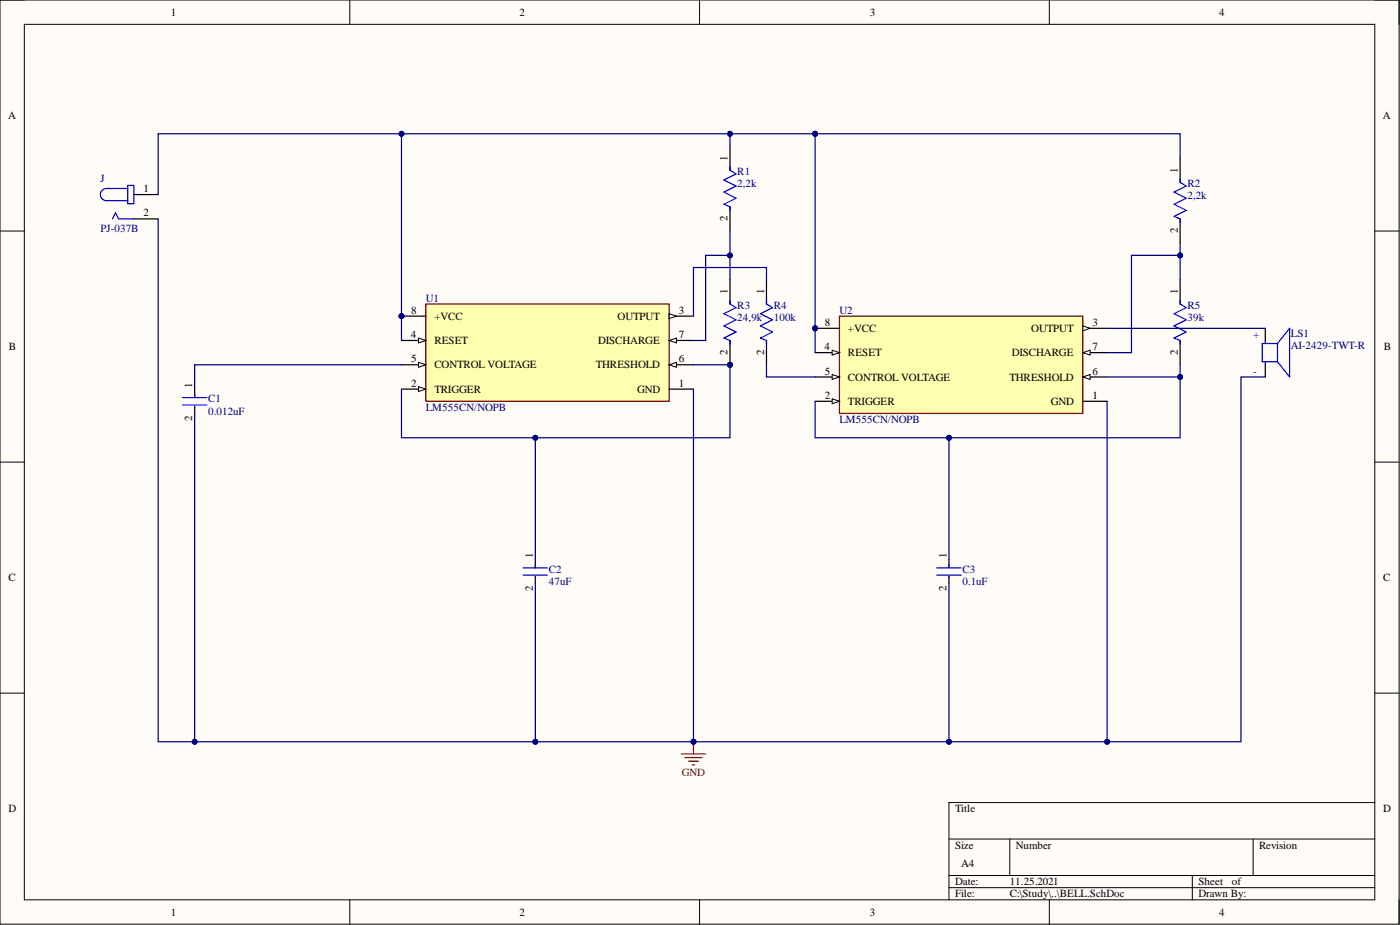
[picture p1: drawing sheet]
<svg xmlns="http://www.w3.org/2000/svg" width="292mm" height="193mm" viewBox="0 0 292 193" stroke-linecap="round" stroke-linejoin="round" font-family="sans-serif">
<defs><g id="words">
<g font-size="2.3">
<text x="35.6" y="3.3">1</text>
<text x="108.4" y="3.3">2</text>
<text x="181.5" y="3.3">3</text>
<text x="254.3" y="3.3">4</text>
<text x="1.7" y="24.9">A</text>
<text x="288.5" y="24.9">A</text>
<text x="151.8" y="33.5" transform="rotate(-90 151.8 33.5)">1</text>
<text x="30" y="40.1">1</text>
<text x="245.7" y="36" transform="rotate(-90 245.7 36)">1</text>
<text x="30" y="45.2">2</text>
<text x="151.8" y="46.2" transform="rotate(-90 151.8 46.2)">2</text>
<text x="245.7" y="48.7" transform="rotate(-90 245.7 48.7)">2</text>
<text x="85.8" y="65.4">8</text>
<text x="141.6" y="65.4">3</text>
<text x="151.8" y="61.4" transform="rotate(-90 151.8 61.4)">1</text>
<text x="159.4" y="61.4" transform="rotate(-90 159.4 61.4)">1</text>
<text x="245.7" y="61.4" transform="rotate(-90 245.7 61.4)">1</text>
<text x="85.7" y="70.5">4</text>
<text x="90.6" y="66.7">+VCC</text>
<text x="90.6" y="71.8">RESET</text>
<text x="124.8" y="71.8">DISCHARGE</text>
<text x="128.9" y="66.7">OUTPUT</text>
<text x="141.6" y="70.5">7</text>
<text x="172.1" y="68">8</text>
<text x="176.9" y="69.3">+VCC</text>
<text x="215.2" y="69.3">OUTPUT</text>
<text x="228" y="68">3</text>
<text x="1.9" y="73.1">B</text>
<text x="85.8" y="75.6">5</text>
<text x="90.6" y="76.9">CONTROL VOLTAGE</text>
<text x="124.3" y="76.9">THRESHOLD</text>
<text x="141.6" y="75.6">6</text>
<text x="151.8" y="74.1" transform="rotate(-90 151.8 74.1)">2</text>
<text x="159.4" y="74.1" transform="rotate(-90 159.4 74.1)">2</text>
<text x="172" y="73.1">4</text>
<text x="176.9" y="74.3">RESET</text>
<text x="211.1" y="74.3">DISCHARGE</text>
<text x="228" y="73.1">7</text>
<text x="245.7" y="74.1" transform="rotate(-90 245.7 74.1)">2</text>
<text x="288.7" y="73.1">B</text>
<text x="40.1" y="80.9" transform="rotate(-90 40.1 80.9)">1</text>
<text x="85.8" y="80.7">2</text>
<text x="90.6" y="81.9">TRIGGER</text>
<text x="132.9" y="81.9">GND</text>
<text x="141.6" y="80.7">1</text>
<text x="172.1" y="78.1">5</text>
<text x="172.1" y="83.2">2</text>
<text x="176.9" y="79.4">CONTROL VOLTAGE</text>
<text x="210.6" y="79.4">THRESHOLD</text>
<text x="228" y="78.1">6</text>
<text x="228" y="83.2">1</text>
<text x="40.1" y="87.8" transform="rotate(-90 40.1 87.8)">2</text>
<text x="176.9" y="84.5">TRIGGER</text>
<text x="219.2" y="84.5">GND</text>
<text x="111.2" y="116.4" transform="rotate(-90 111.2 116.4)">1</text>
<text x="197.5" y="116.4" transform="rotate(-90 197.5 116.4)">1</text>
<text x="1.8" y="121.3">C</text>
<text x="111.2" y="123.3" transform="rotate(-90 111.2 123.3)">2</text>
<text x="197.5" y="123.3" transform="rotate(-90 197.5 123.3)">2</text>
<text x="288.6" y="121.3">C</text>
<text x="1.8" y="169.5">D</text>
<text x="199.3" y="169.5">Title</text>
<text x="288.6" y="169.5">D</text>
<text x="199.3" y="177.1">Size</text>
<text x="212" y="177.1">Number</text>
<text x="262.7" y="177.1">Revision</text>
<text x="199.3" y="184.7">Date:</text>
<text x="200.5" y="180.9">A4</text>
<text x="210.7" y="184.7">11.25.2021</text>
<text x="250" y="184.7">Sheet</text>
<text x="257" y="184.7">of</text>
<text x="35.6" y="191">1</text>
<text x="108.4" y="191">2</text>
<text x="181.5" y="191">3</text>
<text x="199.3" y="187.2">File:</text>
<text x="210.7" y="187.2">C:\Study\..\BELL.SchDoc</text>
<text x="250" y="187.2">Drawn By:</text>
<text x="254.3" y="191">4</text>
</g>
<g font-size="2.3" fill="#000080">
<text x="21" y="38">J</text>
<text x="153.8" y="36.5">R1</text>
<text x="153.8" y="39.1">2,2k</text>
<text x="247.7" y="39.1">R2</text>
<text x="247.7" y="41.6">2,2k</text>
<text x="21" y="48.5">PJ-037B</text>
<text x="88.8" y="62.9">U1</text>
<text x="153.8" y="64.4">R3</text>
<text x="161.4" y="64.4">R4</text>
<text x="175.2" y="65.4">U2</text>
<text x="247.7" y="64.4">R5</text>
<text x="153.8" y="67">24,9k</text>
<text x="161.4" y="67">100k</text>
<text x="247.7" y="67">39k</text>
<text x="261.5" y="70.5">+</text>
<text x="269.3" y="70.3">LS1</text>
<text x="269.3" y="72.8">AI-2429-TWT-R</text>
<text x="43.4" y="84">C1</text>
<text x="261.5" y="78.1">-</text>
<text x="43.4" y="86.5">0.012uF</text>
<text x="88.8" y="85.7">LM555CN/NOPB</text>
<text x="175.2" y="88.3">LM555CN/NOPB</text>
<text x="114.5" y="119.5">C2</text>
<text x="200.8" y="119.5">C3</text>
<text x="114.5" y="122">47uF</text>
<text x="200.8" y="122">0.1uF</text>
</g>
<text font-size="2.3" fill="#800000" x="142.2" y="161.8">GND</text>
</g></defs>
<path d="M0 0h291.9v192.8h-291.9z" fill-rule="evenodd" fill="#fffcf8"/>
<path d="M0 0h291.9v192.8h-291.9z" fill="none" stroke="#000" stroke-width=".21"/>
<path d="M5.1 5.1h281.7v182.6h-281.7z" fill-rule="evenodd" fill="#fffcf8"/>
<g fill="none" stroke="#000" stroke-width=".21">
<path d="M0 0h5.1M5.1 5.1h281.7v182.6h-281.7zM73 0v5.1M146 0v5.1M218.9 0v5.1M286.8 0h5.1v5.1M0 48.2h5.1M286.8 48.2h5.1M0 96.4h5.1M286.8 96.4h5.1M0 144.6h5.1M286.8 144.6h5.1"/>
<path d="M198 175h88.8M210.7 175v7.6M261.5 175v7.6M286.8 167.4h-88.8v20.3M73 187.7v5.1M146 187.7v5.1M198 182.6h88.8M198 185.2h88.8M218.9 187.7v5.1M248.8 182.6v5.1M291.9 187.7v5.1"/>
</g>
<path d="M26.7 39.3h-4.5a1.27 1.27 0 0 0-1.3 1.3 1.27 1.27 0 0 0 1.3 1.3h4.5M26.7 38.7h1.2v3.8h-1.2zM23.5 45.7l.6-1.3 .6 1.3h3.2" fill="none" stroke="#00f" stroke-width=".25"/>
<path d="M27.9 40.6h5.1M27.9 45.7h5.1" fill="none" stroke="#000" stroke-width=".25"/>
<circle cx="83.8" cy="66" r=".51" fill="#000080"/>
<circle cx="83.8" cy="66" r=".51" fill="none" stroke="#000080" stroke-width=".21"/>
<path d="M88.8 63.4h50.8v20.3h-50.8z" fill-rule="evenodd" fill="#ffffb0"/>
<path d="M88.8 63.4h50.8v20.3h-50.8z" fill="none" stroke="#800000" stroke-width=".25"/>
<path d="M83.8 66h5" fill="none" stroke="#000" stroke-width=".25"/>
<circle cx="83.8" cy="66" r=".51" fill="#000080"/>
<circle cx="83.8" cy="66" r=".51" fill="none" stroke="#000080" stroke-width=".21"/>
<path d="M83.8 76.1h5" fill="none" stroke="#000" stroke-width=".25"/>
<path d="M87.3 75.6l1.5 .5-1.5 .5z" fill="#f8fcff"/>
<path d="M87.3 75.6l1.5 .5-1.5 .5z" fill="none" stroke="#000" stroke-width=".21"/>
<path d="M139.6 71h5.1" fill="none" stroke="#000" stroke-width=".25"/>
<path d="M139.6 71l1.5-.5v1z" fill="#f8fcff"/>
<path d="M139.6 71l1.5-.5v1z" fill="none" stroke="#000" stroke-width=".21"/>
<path d="M139.6 66h5.1" fill="none" stroke="#000" stroke-width=".25"/>
<path d="M139.6 65.4l1.5 .6-1.5 .5z" fill="#f8fcff"/>
<path d="M139.6 65.4l1.5 .6-1.5 .5z" fill="none" stroke="#000" stroke-width=".21"/>
<path d="M83.8 71h5" fill="none" stroke="#000" stroke-width=".25"/>
<path d="M87.3 70.5l1.5 .5-1.5 .5z" fill="#f8fcff"/>
<path d="M87.3 70.5l1.5 .5-1.5 .5z" fill="none" stroke="#000" stroke-width=".21"/>
<path d="M139.6 76.1h5.1" fill="none" stroke="#000" stroke-width=".25"/>
<path d="M139.6 76.1l1.5-.5v1z" fill="#f8fcff"/>
<path d="M139.6 76.1l1.5-.5v1z" fill="none" stroke="#000" stroke-width=".21"/>
<path d="M83.8 81.2h5" fill="none" stroke="#000" stroke-width=".25"/>
<path d="M87.3 80.7l1.5 .5-1.5 .5z" fill="#f8fcff"/>
<path d="M87.3 80.7l1.5 .5-1.5 .5z" fill="none" stroke="#000" stroke-width=".21"/>
<path d="M139.6 81.2h5.1" fill="none" stroke="#000" stroke-width=".25"/>
<circle cx="170.1" cy="68.5" r=".51" fill="#000080"/>
<circle cx="170.1" cy="68.5" r=".51" fill="none" stroke="#000080" stroke-width=".21"/>
<path d="M175.2 66h50.7v20.3h-50.7z" fill-rule="evenodd" fill="#ffffb0"/>
<path d="M175.2 66h50.7v20.3h-50.7z" fill="none" stroke="#800000" stroke-width=".25"/>
<path d="M170.1 68.5h5.1" fill="none" stroke="#000" stroke-width=".25"/>
<circle cx="170.1" cy="68.5" r=".51" fill="#000080"/>
<circle cx="170.1" cy="68.5" r=".51" fill="none" stroke="#000080" stroke-width=".21"/>
<path d="M170.1 78.6h5.1" fill="none" stroke="#000" stroke-width=".25"/>
<path d="M173.6 78.1l1.6 .5-1.6 .5z" fill="#f8fcff"/>
<path d="M173.6 78.1l1.6 .5-1.6 .5z" fill="none" stroke="#000" stroke-width=".21"/>
<path d="M225.9 73.6h5.1" fill="none" stroke="#000" stroke-width=".25"/>
<path d="M225.9 73.6l1.5-.5v1z" fill="#f8fcff"/>
<path d="M225.9 73.6l1.5-.5v1z" fill="none" stroke="#000" stroke-width=".21"/>
<path d="M225.9 68.5h5.1" fill="none" stroke="#000" stroke-width=".25"/>
<path d="M225.9 68l1.5 .5-1.5 .5z" fill="#f8fcff"/>
<path d="M225.9 68l1.5 .5-1.5 .5z" fill="none" stroke="#000" stroke-width=".21"/>
<path d="M170.1 73.6h5.1" fill="none" stroke="#000" stroke-width=".25"/>
<path d="M173.6 73.1l1.6 .5-1.6 .5z" fill="#f8fcff"/>
<path d="M173.6 73.1l1.6 .5-1.6 .5z" fill="none" stroke="#000" stroke-width=".21"/>
<path d="M225.9 78.6h5.1" fill="none" stroke="#000" stroke-width=".25"/>
<path d="M225.9 78.6l1.5-.5v1z" fill="#f8fcff"/>
<path d="M225.9 78.6l1.5-.5v1z" fill="none" stroke="#000" stroke-width=".21"/>
<path d="M170.1 83.7h5.1" fill="none" stroke="#000" stroke-width=".25"/>
<path d="M173.6 83.2l1.6 .5-1.6 .5z" fill="#f8fcff"/>
<path d="M173.6 83.2l1.6 .5-1.6 .5z" fill="none" stroke="#000" stroke-width=".21"/>
<path d="M159.9 58.3v5.1M159.9 71v5.1M40.6 81.2v1.8M40.6 84.7v1.6M225.9 83.7h5.1M111.7 116.7v1.8M198 116.7v1.8M111.7 120.2v1.6M198 120.2v1.6" fill="none" stroke="#000" stroke-width=".25"/>
<g fill="none" stroke="#00f" stroke-width=".25">
<path d="M159.9 62.7v.7l1.3 .8-2.5 1.2 2.5 1.3-2.5 1.3 2.5 1.3-2.5 1.2 1.2 .5v.8M38.1 83h5.1M38.1 84.5h5.1M40.6 82.2v.8M40.6 84.7v.3M109.2 118.5h5M109.2 120h5M111.7 117.7v.8M195.5 118.5h5M195.5 120h5M198 117.7v.8M111.7 120.2v.3"/>
<path d="M198 120.2v.3"/>
</g>
<path d="M142.2 157.3h5M142.9 158h3.6M143.7 158.8h2M144.4 159.6h.5M144.7 154.7v2.6" fill="none" stroke="#800000" stroke-width=".25"/>
<circle cx="144.7" cy="154.7" r=".51" fill="#000080"/>
<circle cx="144.7" cy="154.7" r=".51" fill="none" stroke="#000080" stroke-width=".21"/>
<path d="M152.3 30.4v5.1M152.3 43.1v5.1" fill="none" stroke="#000" stroke-width=".25"/>
<path d="M152.3 34.8v.7l1.3 .8-2.6 1.2 2.6 1.3-2.6 1.3 2.6 1.3-2.6 1.2 1.3 .5v.8" fill="none" stroke="#00f" stroke-width=".25"/>
<circle cx="152.3" cy="76.1" r=".51" fill="#000080"/>
<circle cx="152.3" cy="76.1" r=".51" fill="none" stroke="#000080" stroke-width=".21"/>
<path d="M152.3 58.3v5.1M152.3 71v5.1" fill="none" stroke="#000" stroke-width=".25"/>
<circle cx="152.3" cy="76.1" r=".51" fill="#000080"/>
<circle cx="152.3" cy="76.1" r=".51" fill="none" stroke="#000080" stroke-width=".21"/>
<path d="M246.2 37.3v.8l1.3 .7-2.5 1.3 2.5 1.3-2.5 1.2 2.5 1.3-2.5 1.3 1.2 .5v.7M152.3 62.7v.7l1.3 .8-2.6 1.2 2.6 1.3-2.6 1.3 2.6 1.3-2.6 1.2 1.3 .5v.8M246.2 62.7v.7l1.3 .8-2.5 1.2 2.5 1.3-2.5 1.3 2.5 1.3-2.5 1.2 1.2 .5v.8M264 71v.7M264 75.5v.6M266.5 71.7h-3.1v3.8h3.1M266.5 71.7v3.8M266.5 71.7l2.6-3.2v10.1l-2.6-3.1" fill="none" stroke="#00f" stroke-width=".25"/>
<path d="M246.2 33v5.1M246.2 45.7v5M246.2 58.3v5.1M246.2 71v5.1M264 68.5v2.5M264 76.1v2.5" fill="none" stroke="#000" stroke-width=".25"/>
<path d="M33 45.7v109h7.6M83.8 76.1h-43.2v5.1" fill="none" stroke="#000080" stroke-width=".25"/>
<circle cx="40.6" cy="154.7" r=".51" fill="#000080"/>
<circle cx="40.6" cy="154.7" r=".51" fill="none" stroke="#000080" stroke-width=".21"/>
<path d="M170.1 27.9h-137.1v12.7" fill="none" stroke="#000080" stroke-width=".25"/>
<circle cx="170.1" cy="27.9" r=".51" fill="#000080"/>
<circle cx="170.1" cy="27.9" r=".51" fill="none" stroke="#000080" stroke-width=".21"/>
<circle cx="152.3" cy="27.9" r=".51" fill="#000080"/>
<circle cx="152.3" cy="27.9" r=".51" fill="none" stroke="#000080" stroke-width=".21"/>
<circle cx="83.8" cy="27.9" r=".51" fill="#000080"/>
<circle cx="83.8" cy="27.9" r=".51" fill="none" stroke="#000080" stroke-width=".21"/>
<path d="M40.6 86.3v68.4h104.1" fill="none" stroke="#000080" stroke-width=".25"/>
<circle cx="40.6" cy="154.7" r=".51" fill="#000080"/>
<circle cx="40.6" cy="154.7" r=".51" fill="none" stroke="#000080" stroke-width=".21"/>
<circle cx="111.7" cy="154.7" r=".51" fill="#000080"/>
<circle cx="111.7" cy="154.7" r=".51" fill="none" stroke="#000080" stroke-width=".21"/>
<circle cx="144.7" cy="154.7" r=".51" fill="#000080"/>
<circle cx="144.7" cy="154.7" r=".51" fill="none" stroke="#000080" stroke-width=".21"/>
<path d="M144.7 76.1h7.6v15.2h-68.5v-10.1" fill="none" stroke="#000080" stroke-width=".25"/>
<circle cx="152.3" cy="76.1" r=".51" fill="#000080"/>
<circle cx="152.3" cy="76.1" r=".51" fill="none" stroke="#000080" stroke-width=".21"/>
<circle cx="111.7" cy="91.3" r=".51" fill="#000080"/>
<circle cx="111.7" cy="91.3" r=".51" fill="none" stroke="#000080" stroke-width=".21"/>
<path d="M144.7 81.2v73.5h86.3v-71" fill="none" stroke="#000080" stroke-width=".25"/>
<circle cx="144.7" cy="154.7" r=".51" fill="#000080"/>
<circle cx="144.7" cy="154.7" r=".51" fill="none" stroke="#000080" stroke-width=".21"/>
<circle cx="198" cy="154.7" r=".51" fill="#000080"/>
<circle cx="198" cy="154.7" r=".51" fill="none" stroke="#000080" stroke-width=".21"/>
<circle cx="231" cy="154.7" r=".51" fill="#000080"/>
<circle cx="231" cy="154.7" r=".51" fill="none" stroke="#000080" stroke-width=".21"/>
<path d="M152.3 53.3h-5.1v17.7h-2.5" fill="none" stroke="#000080" stroke-width=".25"/>
<circle cx="152.3" cy="53.3" r=".51" fill="#000080"/>
<circle cx="152.3" cy="53.3" r=".51" fill="none" stroke="#000080" stroke-width=".21"/>
<path d="M159.9 58.3v-2.5h-15.2v10.2M159.9 76.1v2.5h10.2M246.2 78.6v12.7h-76.1v-7.6" fill="none" stroke="#000080" stroke-width=".25"/>
<circle cx="246.2" cy="78.6" r=".51" fill="#000080"/>
<circle cx="246.2" cy="78.6" r=".51" fill="none" stroke="#000080" stroke-width=".21"/>
<circle cx="198" cy="91.3" r=".51" fill="#000080"/>
<circle cx="198" cy="91.3" r=".51" fill="none" stroke="#000080" stroke-width=".21"/>
<path d="M170.1 27.9h76.1v5.1" fill="none" stroke="#000080" stroke-width=".25"/>
<circle cx="170.1" cy="27.9" r=".51" fill="#000080"/>
<circle cx="170.1" cy="27.9" r=".51" fill="none" stroke="#000080" stroke-width=".21"/>
<path d="M264 78.6h-5.1v76.1h-27.9" fill="none" stroke="#000080" stroke-width=".25"/>
<circle cx="231" cy="154.7" r=".51" fill="#000080"/>
<circle cx="231" cy="154.7" r=".51" fill="none" stroke="#000080" stroke-width=".21"/>
<path d="M246.2 76.1v2.5h-15.2" fill="none" stroke="#000080" stroke-width=".25"/>
<circle cx="246.2" cy="78.6" r=".51" fill="#000080"/>
<circle cx="246.2" cy="78.6" r=".51" fill="none" stroke="#000080" stroke-width=".21"/>
<path d="M246.2 53.3h-10.1v20.3h-5.1" fill="none" stroke="#000080" stroke-width=".25"/>
<circle cx="246.2" cy="53.3" r=".51" fill="#000080"/>
<circle cx="246.2" cy="53.3" r=".51" fill="none" stroke="#000080" stroke-width=".21"/>
<path d="M83.8 27.9v43.1M231 68.5h33" fill="none" stroke="#000080" stroke-width=".25"/>
<circle cx="83.8" cy="66" r=".51" fill="#000080"/>
<circle cx="83.8" cy="66" r=".51" fill="none" stroke="#000080" stroke-width=".21"/>
<circle cx="83.8" cy="27.9" r=".51" fill="#000080"/>
<circle cx="83.8" cy="27.9" r=".51" fill="none" stroke="#000080" stroke-width=".21"/>
<path d="M111.7 121.8v32.9" fill="none" stroke="#000080" stroke-width=".25"/>
<circle cx="111.7" cy="154.7" r=".51" fill="#000080"/>
<circle cx="111.7" cy="154.7" r=".51" fill="none" stroke="#000080" stroke-width=".21"/>
<path d="M111.7 91.3v25.4" fill="none" stroke="#000080" stroke-width=".25"/>
<circle cx="111.7" cy="91.3" r=".51" fill="#000080"/>
<circle cx="111.7" cy="91.3" r=".51" fill="none" stroke="#000080" stroke-width=".21"/>
<path d="M152.3 48.2v10.1" fill="none" stroke="#000080" stroke-width=".25"/>
<circle cx="152.3" cy="53.3" r=".51" fill="#000080"/>
<circle cx="152.3" cy="53.3" r=".51" fill="none" stroke="#000080" stroke-width=".21"/>
<path d="M152.3 27.9v2.5" fill="none" stroke="#000080" stroke-width=".25"/>
<circle cx="152.3" cy="27.9" r=".51" fill="#000080"/>
<circle cx="152.3" cy="27.9" r=".51" fill="none" stroke="#000080" stroke-width=".21"/>
<path d="M170.1 27.9v45.7" fill="none" stroke="#000080" stroke-width=".25"/>
<circle cx="170.1" cy="27.9" r=".51" fill="#000080"/>
<circle cx="170.1" cy="27.9" r=".51" fill="none" stroke="#000080" stroke-width=".21"/>
<circle cx="170.1" cy="68.5" r=".51" fill="#000080"/>
<circle cx="170.1" cy="68.5" r=".51" fill="none" stroke="#000080" stroke-width=".21"/>
<path d="M198 121.8v32.9" fill="none" stroke="#000080" stroke-width=".25"/>
<circle cx="198" cy="154.7" r=".51" fill="#000080"/>
<circle cx="198" cy="154.7" r=".51" fill="none" stroke="#000080" stroke-width=".21"/>
<path d="M198 91.3v25.4" fill="none" stroke="#000080" stroke-width=".25"/>
<circle cx="198" cy="91.3" r=".51" fill="#000080"/>
<circle cx="198" cy="91.3" r=".51" fill="none" stroke="#000080" stroke-width=".21"/>
<path d="M246.2 50.7v7.6" fill="none" stroke="#000080" stroke-width=".25"/>
<circle cx="246.2" cy="53.3" r=".51" fill="#000080"/>
<circle cx="246.2" cy="53.3" r=".51" fill="none" stroke="#000080" stroke-width=".21"/>
<use href="#words"/>
</svg>
